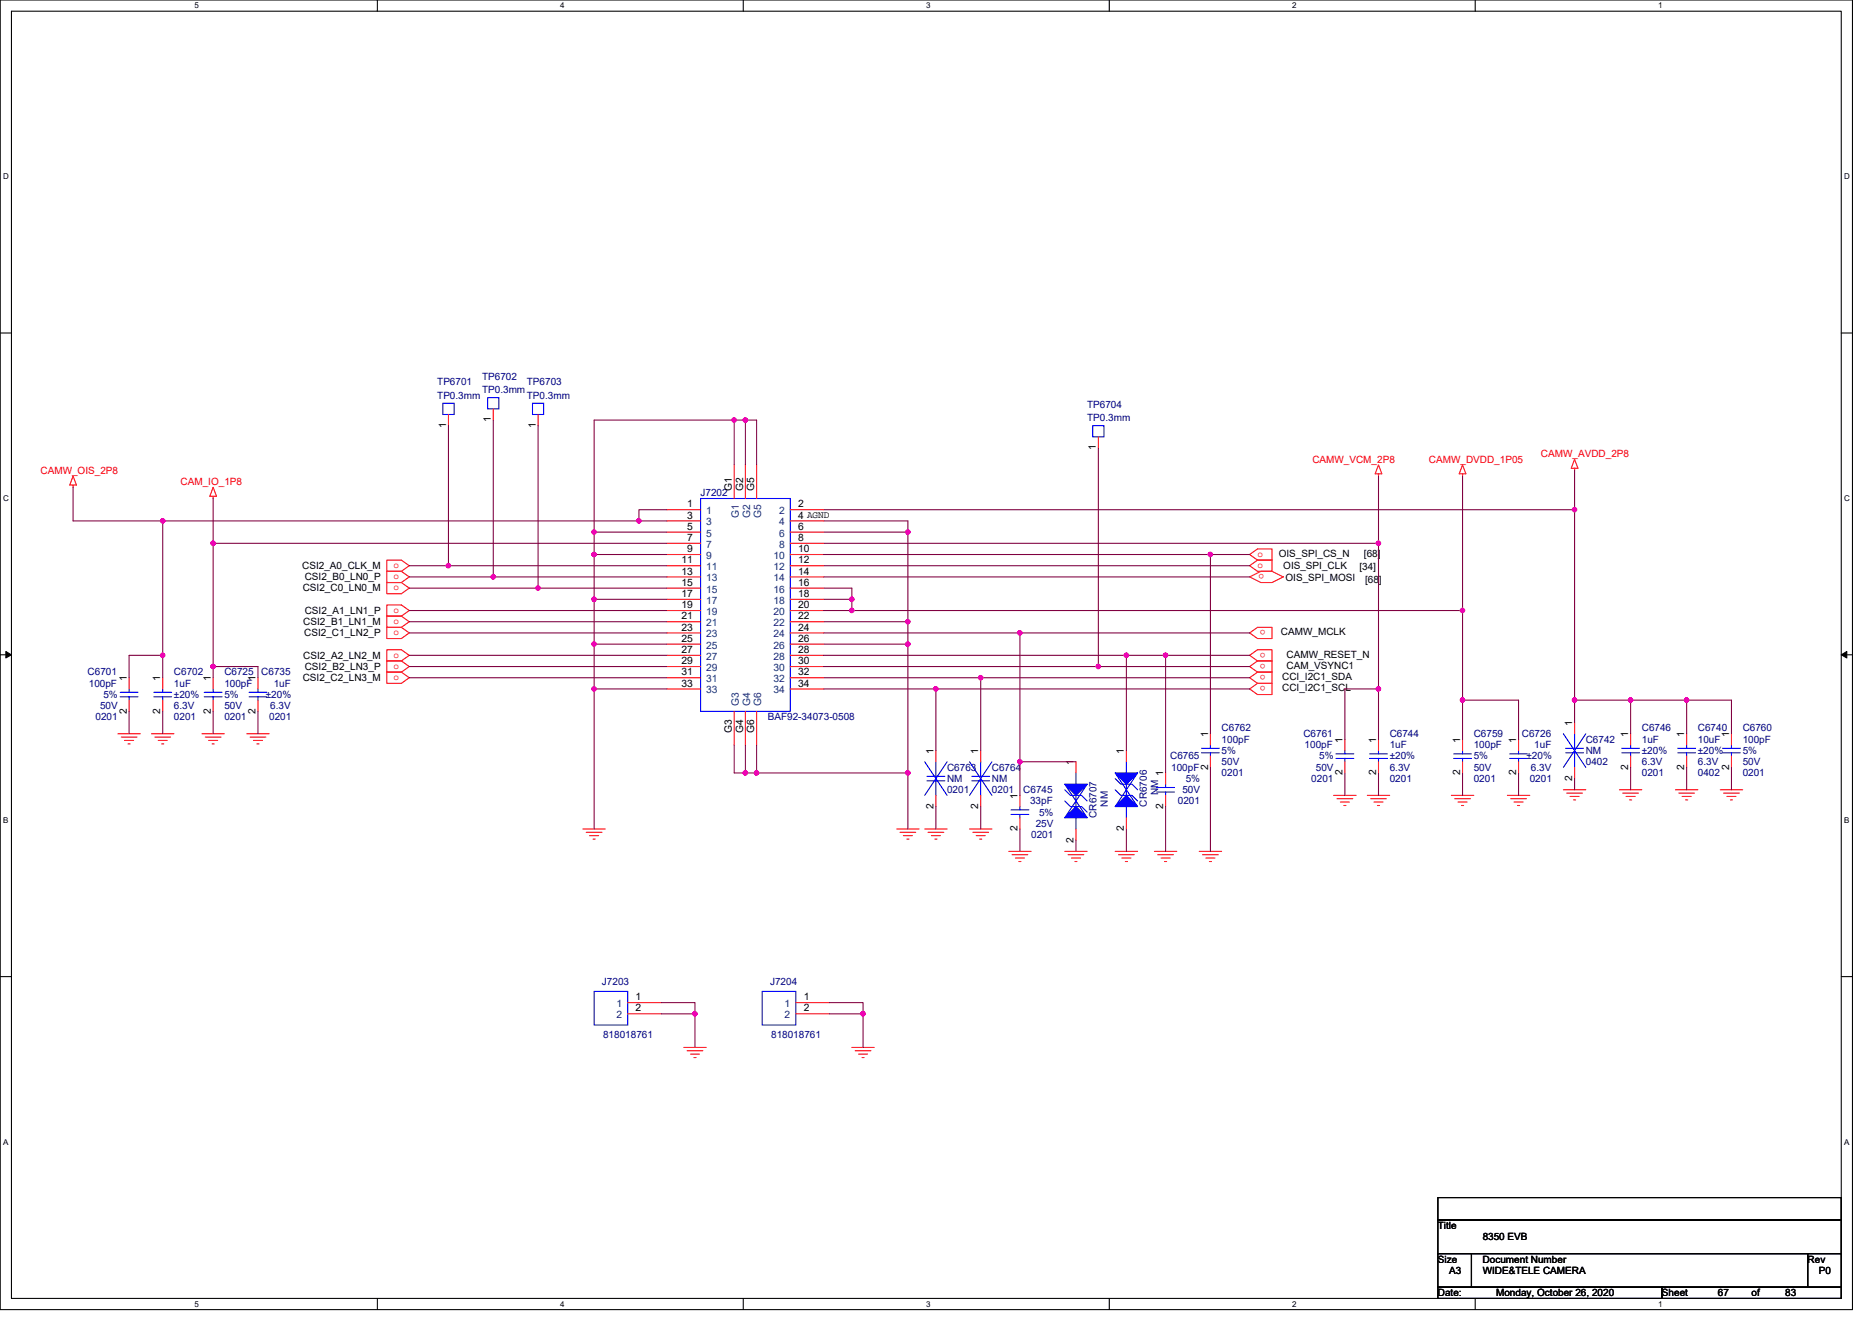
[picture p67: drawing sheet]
<svg xmlns="http://www.w3.org/2000/svg" width="297mm" height="210mm" viewBox="0 0 297 210" stroke-linecap="round" stroke-linejoin="round" font-family="sans-serif">
<defs><g id="words">
<g font-size="1.6" fill="#000080">
<text x="69.4" y="61.2">TP6701</text>
<text x="69.4" y="63.3">TP0.3mm</text>
<text x="76.5" y="60.3">TP6702</text>
<text x="76.5" y="62.4">TP0.3mm</text>
<text x="83.6" y="61.2">TP6703</text>
<text x="83.6" y="63.3">TP0.3mm</text>
<text x="172.5" y="64.7">TP6704</text>
<text x="172.5" y="66.8">TP0.3mm</text>
<text x="111.2" y="78.8">J7202</text>
<text x="13.9" y="107.2">C6701</text>
<text x="27.6" y="107.2">C6702</text>
<text x="35.6" y="107.2">C6725</text>
<text x="41.5" y="107.2">C6735</text>
<text x="14.1" y="109">100pF</text>
<text x="15.9" y="112.5">50V</text>
<text x="16.4" y="110.8">5%</text>
<text x="27.6" y="109">1uF</text>
<text x="27.6" y="112.5">6.3V</text>
<text x="27.6" y="110.8">±20%</text>
<text x="35.6" y="109">100pF</text>
<text x="35.6" y="112.5">50V</text>
<text x="35.6" y="110.8">5%</text>
<text x="42.2" y="110.8">±20%</text>
<text x="42.9" y="112.5">6.3V</text>
<text x="43.4" y="109">1uF</text>
<text x="15.2" y="114.3">0201</text>
<text x="27.6" y="114.3">0201</text>
<text x="35.6" y="114.3">0201</text>
<text x="42.7" y="114.3">0201</text>
<text x="121.8" y="114.3">BAF92-34073-0508</text>
<text x="193.8" y="116.1">C6762</text>
<text x="193.8" y="117.9">100pF</text>
<text x="193.8" y="119.7">5%</text>
<text x="206.8" y="117">C6761</text>
<text x="207" y="118.8">100pF</text>
<text x="220.5" y="117">C6744</text>
<text x="220.5" y="118.8">1uF</text>
<text x="233.8" y="117">C6759</text>
<text x="233.8" y="118.8">100pF</text>
<text x="241.5" y="117">C6726</text>
<text x="243.5" y="118.8">1uF</text>
<text x="251.6" y="117.9">C6742</text>
<text x="251.6" y="119.7">NM</text>
<text x="260.5" y="116.1">C6746</text>
<text x="260.5" y="117.9">1uF</text>
<text x="260.5" y="119.7">±20%</text>
<text x="269.4" y="116.1">C6740</text>
<text x="269.4" y="117.9">10uF</text>
<text x="269.4" y="119.7">±20%</text>
<text x="276.5" y="116.1">C6760</text>
<text x="276.5" y="117.9">100pF</text>
<text x="276.5" y="119.7">5%</text>
<text x="150.3" y="122.3">C6763</text>
<text x="150.3" y="124.1">NM</text>
<text x="150.3" y="125.9">0201</text>
<text x="157.4" y="122.3">C6764</text>
<text x="157.4" y="124.1">NM</text>
<text x="157.4" y="125.9">0201</text>
<text x="162.4" y="125.9">C6745</text>
<text x="185.7" y="120.5">C6765</text>
<text x="185.8" y="122.3">100pF</text>
<text x="187.6" y="125.9">50V</text>
<text x="188.1" y="124.1">5%</text>
<text x="193.8" y="123.2">0201</text>
<text x="193.8" y="121.4">50V</text>
<text x="208.1" y="124.1">0201</text>
<text x="208.8" y="122.3">50V</text>
<text x="209.3" y="120.5">5%</text>
<text x="220.5" y="124.1">0201</text>
<text x="220.5" y="122.3">6.3V</text>
<text x="220.5" y="120.5">±20%</text>
<text x="233.8" y="124.1">0201</text>
<text x="233.8" y="122.3">50V</text>
<text x="233.8" y="120.5">5%</text>
<text x="242.2" y="120.5">±20%</text>
<text x="242.7" y="124.1">0201</text>
<text x="242.9" y="122.3">6.3V</text>
<text x="251.6" y="121.4">0402</text>
<text x="260.5" y="123.2">0201</text>
<text x="260.5" y="121.4">6.3V</text>
<text x="269.4" y="123.2">0402</text>
<text x="269.4" y="121.4">6.3V</text>
<text x="276.5" y="123.2">0201</text>
<text x="276.5" y="121.4">50V</text>
<text x="163.4" y="127.7">33pF</text>
<text x="164.3" y="131.2">25V</text>
<text x="164.9" y="129.4">5%</text>
<text x="174" y="129.8" transform="rotate(-90 174 129.8)">CR6707</text>
<text x="175.8" y="128" transform="rotate(-90 175.8 128)">NM</text>
<text x="182" y="128" transform="rotate(-90 182 128)">CR6706</text>
<text x="183.8" y="126.2" transform="rotate(-90 183.8 126.2)">NM</text>
<text x="186.9" y="127.7">0201</text>
<text x="163.6" y="133">0201</text>
<text x="95.5" y="156.3">J7203</text>
<text x="122.2" y="156.3">J7204</text>
<text x="95.7" y="164.8">818018761</text>
<text x="122.4" y="164.8">818018761</text>
</g>
<g font-size="1.6">
<text x="70.8" y="67.9" transform="rotate(-90 70.8 67.9)">1</text>
<text x="77.9" y="67.1" transform="rotate(-90 77.9 67.1)">1</text>
<text x="85" y="67.9" transform="rotate(-90 85 67.9)">1</text>
<text x="173.9" y="71.5" transform="rotate(-90 173.9 71.5)">1</text>
<text x="116.1" y="77.9" transform="rotate(-90 116.1 77.9)">G1</text>
<text x="117.9" y="77.9" transform="rotate(-90 117.9 77.9)">G2</text>
<text x="119.7" y="77.9" transform="rotate(-90 119.7 77.9)">G5</text>
<text x="109" y="80.5">1</text>
<text x="109" y="82.3">3</text>
<text x="126.6" y="80.5">2</text>
<text x="126.6" y="82.3">4 AGND</text>
<text x="108.1" y="89.4">11</text>
<text x="109" y="84.1">5</text>
<text x="109" y="85.9">7</text>
<text x="109" y="87.6">9</text>
<text x="126.6" y="87.6">10</text>
<text x="126.6" y="89.4">12</text>
<text x="126.6" y="84.1">6</text>
<text x="126.6" y="85.9">8</text>
<text x="202.9" y="88.4">OIS_SPI_CS_N</text>
<text x="216.4" y="88.4">[68]</text>
<text x="48" y="90.3">CSI2_A0_CLK_M</text>
<text x="48" y="93.9">CSI2_C0_LN0_M</text>
<text x="48.4" y="92.1">CSI2_B0_LN0_P</text>
<text x="108.1" y="91.2">13</text>
<text x="108.1" y="93">15</text>
<text x="108.1" y="94.7">17</text>
<text x="126.6" y="91.2">14</text>
<text x="126.6" y="93">16</text>
<text x="126.6" y="94.7">18</text>
<text x="203.6" y="90.3">OIS_SPI_CLK</text>
<text x="204" y="92.3">OIS_SPI_MOSI</text>
<text x="215.7" y="90.5">[34]</text>
<text x="216.6" y="92.5">[68]</text>
<text x="48.1" y="99.2">CSI2_B1_LN1_M</text>
<text x="48.3" y="101">CSI2_C1_LN2_P</text>
<text x="48.4" y="97.4">CSI2_A1_LN1_P</text>
<text x="108.1" y="96.5">19</text>
<text x="108.1" y="98.3">21</text>
<text x="108.1" y="100.1">23</text>
<text x="108.1" y="101.9">25</text>
<text x="126.6" y="96.5">20</text>
<text x="126.6" y="98.3">22</text>
<text x="126.6" y="100.1">24</text>
<text x="126.6" y="101.9">26</text>
<text x="203.3" y="100.8">CAMW_MCLK</text>
<text x="48.1" y="104.5">CSI2_A2_LN2_M</text>
<text x="48.4" y="106.3">CSI2_B2_LN3_P</text>
<text x="108.1" y="103.6">27</text>
<text x="108.1" y="105.4">29</text>
<text x="108.1" y="107.2">31</text>
<text x="126.6" y="103.6">28</text>
<text x="126.6" y="105.4">30</text>
<text x="126.6" y="107.2">32</text>
<text x="203.5" y="107.9">CCI_I2C1_SDA</text>
<text x="204.1" y="104.4">CAMW_RESET_N</text>
<text x="204.1" y="106.2">CAM_VSYNC1</text>
<text x="20.1" y="113.3" transform="rotate(-90 20.1 113.3)">2</text>
<text x="20.1" y="108.1" transform="rotate(-90 20.1 108.1)">1</text>
<text x="25.4" y="113.3" transform="rotate(-90 25.4 113.3)">2</text>
<text x="25.4" y="108.1" transform="rotate(-90 25.4 108.1)">1</text>
<text x="33.4" y="113.3" transform="rotate(-90 33.4 113.3)">2</text>
<text x="33.4" y="108.1" transform="rotate(-90 33.4 108.1)">1</text>
<text x="40.6" y="113.3" transform="rotate(-90 40.6 113.3)">2</text>
<text x="40.6" y="108.1" transform="rotate(-90 40.6 108.1)">1</text>
<text x="48" y="108.1">CSI2_C2_LN3_M</text>
<text x="108.1" y="109">33</text>
<text x="126.6" y="109">34</text>
<text x="203.5" y="109.7">CCI_I2C1_SCL</text>
<text x="116.1" y="116.3" transform="rotate(-90 116.1 116.3)">G3</text>
<text x="117.9" y="116.3" transform="rotate(-90 117.9 116.3)">G4</text>
<text x="119.7" y="116.3" transform="rotate(-90 119.7 116.3)">G6</text>
<text x="148.1" y="119.7" transform="rotate(-90 148.1 119.7)">1</text>
<text x="155.2" y="119.7" transform="rotate(-90 155.2 119.7)">1</text>
<text x="178.3" y="119.7" transform="rotate(-90 178.3 119.7)">1</text>
<text x="191.7" y="117" transform="rotate(-90 191.7 117)">1</text>
<text x="213" y="117.9" transform="rotate(-90 213 117.9)">1</text>
<text x="218.4" y="117.9" transform="rotate(-90 218.4 117.9)">1</text>
<text x="231.7" y="117.9" transform="rotate(-90 231.7 117.9)">1</text>
<text x="240.6" y="117.9" transform="rotate(-90 240.6 117.9)">1</text>
<text x="249.5" y="115.2" transform="rotate(-90 249.5 115.2)">1</text>
<text x="258.4" y="117" transform="rotate(-90 258.4 117)">1</text>
<text x="267.2" y="117" transform="rotate(-90 267.2 117)">1</text>
<text x="274.4" y="117" transform="rotate(-90 274.4 117)">1</text>
<text x="170.3" y="121.4" transform="rotate(-90 170.3 121.4)">1</text>
<text x="184.6" y="123.2" transform="rotate(-90 184.6 123.2)">1</text>
<text x="191.7" y="122.2" transform="rotate(-90 191.7 122.2)">2</text>
<text x="213" y="123.1" transform="rotate(-90 213 123.1)">2</text>
<text x="218.4" y="123.1" transform="rotate(-90 218.4 123.1)">2</text>
<text x="231.7" y="123.1" transform="rotate(-90 231.7 123.1)">2</text>
<text x="240.6" y="123.1" transform="rotate(-90 240.6 123.1)">2</text>
<text x="249.5" y="124" transform="rotate(-90 249.5 124)">2</text>
<text x="258.4" y="122.2" transform="rotate(-90 258.4 122.2)">2</text>
<text x="267.2" y="122.2" transform="rotate(-90 267.2 122.2)">2</text>
<text x="274.4" y="122.2" transform="rotate(-90 274.4 122.2)">2</text>
<text x="148.1" y="128.4" transform="rotate(-90 148.1 128.4)">2</text>
<text x="155.2" y="128.4" transform="rotate(-90 155.2 128.4)">2</text>
<text x="161.5" y="132" transform="rotate(-90 161.5 132)">2</text>
<text x="161.5" y="126.8" transform="rotate(-90 161.5 126.8)">1</text>
<text x="178.3" y="132" transform="rotate(-90 178.3 132)">2</text>
<text x="184.6" y="128.4" transform="rotate(-90 184.6 128.4)">2</text>
<text x="170.3" y="133.7" transform="rotate(-90 170.3 133.7)">2</text>
<text x="100.9" y="158.8">1</text>
<text x="100.9" y="160.5">2</text>
<text x="127.5" y="158.8">1</text>
<text x="127.5" y="160.5">2</text>
<text x="228.1" y="195.1">Title</text>
<text x="235.3" y="196.8">8350 EVB</text>
<text x="228.1" y="200.4">Size</text>
<text x="229.9" y="202.2">A3</text>
<text x="235.3" y="200.4">Document Number</text>
<text x="235.3" y="202.2">WIDE&amp;TELE CAMERA</text>
<text x="286.8" y="200.4">Rev</text>
<text x="288.6" y="202.2">P0</text>
<text x="228.1" y="205.7">Date:</text>
<text x="237.4" y="205.7">Monday, October 26, 2020</text>
<text x="263.7" y="205.7">Sheet</text>
<text x="272.6" y="205.7">67</text>
<text x="277.9" y="205.7">of</text>
<text x="283.3" y="205.7">83</text>
</g>
<g font-size="1.6" fill="#f00">
<text x="6.4" y="75.2">CAMW_OIS_2P8</text>
<text x="28.7" y="77">CAM_IO_1P8</text>
<text x="208.2" y="73.4">CAMW_VCM_2P8</text>
<text x="226.7" y="73.4">CAMW_DVDD_1P05</text>
<text x="244.5" y="72.5">CAMW_AVDD_2P8</text>
<text x="199.5" y="88.4">o</text>
<text x="62.4" y="90.1">o</text>
<text x="62.4" y="91.9">o</text>
<text x="62.4" y="93.7">o</text>
<text x="199.5" y="90.1">o</text>
<text x="200.6" y="91.1" transform="rotate(180 200.6 91.1)">o</text>
<text x="62.4" y="97.3">o</text>
<text x="62.4" y="99">o</text>
<text x="62.4" y="100.8">o</text>
<text x="200.8" y="100" transform="rotate(180 200.8 100)">o</text>
<text x="62.4" y="104.4">o</text>
<text x="62.4" y="106.2">o</text>
<text x="62.4" y="107.9">o</text>
<text x="200.8" y="103.6" transform="rotate(180 200.8 103.6)">o</text>
<text x="200.8" y="105.4" transform="rotate(180 200.8 105.4)">o</text>
<text x="200.8" y="107.1" transform="rotate(180 200.8 107.1)">o</text>
<text x="200.8" y="108.9" transform="rotate(180 200.8 108.9)">o</text>
</g>
<g font-size="1.6" fill="#004080">
<text x="112.1" y="81.6">1</text>
<text x="112.1" y="83.4">3</text>
<text x="117.2" y="82.2" transform="rotate(-90 117.2 82.2)">G1</text>
<text x="119" y="82.2" transform="rotate(-90 119 82.2)">G2</text>
<text x="120.8" y="82.2" transform="rotate(-90 120.8 82.2)">G5</text>
<text x="123.6" y="81.6">2</text>
<text x="123.6" y="83.4">4</text>
<text x="112.1" y="85.2">5</text>
<text x="112.1" y="87">7</text>
<text x="112.1" y="88.7">9</text>
<text x="122.7" y="88.7">10</text>
<text x="123.6" y="85.2">6</text>
<text x="123.6" y="87">8</text>
<text x="112.1" y="90.5">11</text>
<text x="112.1" y="92.3">13</text>
<text x="112.1" y="94.1">15</text>
<text x="112.1" y="95.8">17</text>
<text x="122.7" y="90.5">12</text>
<text x="122.7" y="92.3">14</text>
<text x="122.7" y="94.1">16</text>
<text x="122.7" y="95.8">18</text>
<text x="112.1" y="97.6">19</text>
<text x="112.1" y="99.4">21</text>
<text x="112.1" y="101.2">23</text>
<text x="122.7" y="97.6">20</text>
<text x="122.7" y="99.4">22</text>
<text x="122.7" y="101.2">24</text>
<text x="112.1" y="103">25</text>
<text x="112.1" y="104.7">27</text>
<text x="112.1" y="106.5">29</text>
<text x="122.7" y="103">26</text>
<text x="122.7" y="104.7">28</text>
<text x="122.7" y="106.5">30</text>
<text x="112.1" y="108.3">31</text>
<text x="112.1" y="110.1">33</text>
<text x="117.2" y="112" transform="rotate(-90 117.2 112)">G3</text>
<text x="119" y="112" transform="rotate(-90 119 112)">G4</text>
<text x="120.8" y="112" transform="rotate(-90 120.8 112)">G6</text>
<text x="122.7" y="108.3">32</text>
<text x="122.7" y="110.1">34</text>
<text x="97.8" y="159.9">1</text>
<text x="97.8" y="161.6">2</text>
<text x="124.5" y="159.9">1</text>
<text x="124.5" y="161.6">2</text>
</g>
<g font-size="1.3">
<text x="30.8" y="1.3">5</text>
<text x="88.9" y="1.3">4</text>
<text x="147" y="1.3">3</text>
<text x="205" y="1.3">2</text>
<text x="263.1" y="1.3">1</text>
<text x=".5" y="28.4">D</text>
<text x="292.6" y="28.4">D</text>
<text x=".5" y="79.5">C</text>
<text x="292.6" y="79.5">C</text>
<text x=".5" y="130.6">B</text>
<text x="292.6" y="130.6">B</text>
<text x=".5" y="181.7">A</text>
<text x="292.6" y="181.7">A</text>
<text x="30.8" y="207.4">5</text>
<text x="88.9" y="207.4">4</text>
<text x="147" y="207.4">3</text>
<text x="205" y="207.4">2</text>
<text x="263.1" y="207.4">1</text>
</g>
</g></defs>
<path d="M0 0h293.9v207.9h-293.9zM1.8 1.8h290.4v204.3h-290.4z" fill="none" stroke="#000" stroke-width=".17"/>
<g fill="#fff">
<path d="M30.8 .2h.7v1.4h-.7z"/>
<path d="M30.8 206.3h.7v1.4h-.7z"/>
</g>
<path d="M59.9 0v1.8M59.9 206.1v1.8" fill="none" stroke="#000" stroke-width=".17"/>
<g fill="#fff">
<path d="M88.9 .2h.7v1.4h-.7z"/>
<path d="M88.9 206.3h.7v1.4h-.7z"/>
</g>
<path d="M117.9 0v1.8M117.9 206.1v1.8" fill="none" stroke="#000" stroke-width=".17"/>
<g fill="#fff">
<path d="M147 .2h.7v1.4h-.7z"/>
<path d="M147 206.3h.7v1.4h-.7z"/>
</g>
<path d="M176 0v1.8M176 206.1v1.8" fill="none" stroke="#000" stroke-width=".17"/>
<g fill="#fff">
<path d="M205 .2h.7v1.4h-.7z"/>
<path d="M205 206.3h.7v1.4h-.7z"/>
</g>
<path d="M234.1 0v1.8M234.1 206.1v1.8" fill="none" stroke="#000" stroke-width=".17"/>
<g fill="#fff">
<path d="M263.1 .2h.7v1.4h-.7z"/>
<path d="M263.1 206.3h.7v1.4h-.7z"/>
<path d="M.5 27.3h.9v1.4h-.9z"/>
<path d="M292.6 27.3h.9v1.4h-.9z"/>
<path d="M.5 78.4h.9v1.4h-.9z"/>
<path d="M292.6 78.4h.9v1.4h-.9z"/>
</g>
<path d="M0 52.9h1.8M292.2 52.9h1.7" fill="none" stroke="#000" stroke-width=".17"/>
<g fill="#fff">
<path d="M.5 129.5h.8v1.4h-.8z"/>
<path d="M292.6 129.5h.9v1.4h-.9z"/>
</g>
<path d="M0 103.9h1.8M292.2 103.9h1.7" fill="none" stroke="#000" stroke-width=".17"/>
<path d="M.9 103.4l.9 .5-.9 .5zM292.2 103.9l.8-.5v1z" fill="#000" stroke="#000" stroke-width=".16"/>
<g fill="#fff">
<path d="M.5 180.5h.8v1.4h-.8z"/>
<path d="M292.6 180.5h.9v1.4h-.9z"/>
</g>
<path d="M0 155h1.8M292.2 155h1.7M228.2 190.1h64v3.5h-64zM228.2 193.6h64v5.4h-64zM228.2 199h5.3v5.3h-5.3zM233.5 199h53.3v5.3h-53.3zM286.8 199h5.4v5.3h-5.4zM228.2 204.3h35.5v1.8h-35.5zM263.7 204.3h28.5v1.8h-28.5z" fill="none" stroke="#000" stroke-width=".17"/>
<g fill="none" stroke="#f00" stroke-width=".17">
<path d="M11.6 75.6l.5 1.4h-1zM11.6 77v.3M33.8 77.3l.5 1.5h-1zM33.8 78.8v.3M71.2 65.8v1.8M78.3 64.9v1.8M85.4 65.8v1.8M116.5 73.8v5.3M118.3 73.8v5.3M120.1 73.8v5.3M174.3 69.3v1.8M218.7 73.8l.6 1.4h-1.1z"/>
<path d="M218.7 75.2v.4M232.1 73.8l.5 1.4h-1.1zM232.1 75.2v.4M249.8 72.9l.6 1.4h-1.1zM249.8 74.3v.4M61.4 88.9h2.3l1.2 .9-1.2 .9h-2.3zM61.4 92.5h2.3l1.2 .8-1.2 .9h-2.3zM61.4 96h2.3l1.2 .9-1.2 .9h-2.3zM61.4 99.6h2.3l1.2 .9-1.2 .8h-2.3zM63.7 90.7l1.2 .9-1.2 .9M63.7 97.8l1.2 .9-1.2 .9M63.7 90.7h-2.3v1.8h2.3"/>
<path d="M63.7 97.8h-2.3v1.8h2.3M105.8 80.9h5.4M105.8 82.7h5.4M105.8 84.5h5.4M105.8 86.2h5.4M105.8 88h5.4M105.8 89.8h5.4M105.8 91.6h5.4M105.8 93.3h5.4M105.8 95.1h5.4M105.8 96.9h5.4M105.8 98.7h5.4"/>
<path d="M125.4 80.9h5.3M125.4 82.7h5.3M125.4 84.5h5.3M125.4 86.2h5.3M125.4 88h5.3M125.4 89.8h5.3M125.4 91.6h5.3M125.4 93.3h5.3M125.4 95.1h5.3M125.4 96.9h5.3M125.4 98.7h5.3M198.3 91.6l1.8-.9h1.7l1.8 .9-1.8 .9h-1.7z"/>
<path d="M198.3 89.8l1.2-.9h2.3v1.8h-2.3zM198.3 88l1.2-.9h2.3v1.8h-2.3zM18.7 116.5h3.6M19.2 117h2.5M19.8 117.5h1.4M20.3 118.1h.4M20.5 107.6v1.7M20.5 111.1v1.8M24 116.5h3.6M24.6 117h2.5M25.1 117.5h1.4M25.7 118.1h.3"/>
<path d="M25.8 107.6v1.7M25.8 111.1v1.8M32 116.5h3.6M32.6 117h2.5M33.1 117.5h1.4M33.7 118.1h.3M33.8 107.6v1.7M33.8 111.1v1.8M39.2 116.5h3.5M39.7 117h2.5M40.2 117.5h1.5M40.8 118.1h.3"/>
<path d="M40.9 107.6v1.7M40.9 111.1v1.8M61.4 103.1h2.3l1.2 .9-1.2 .9h-2.3zM61.4 106.7h2.3l1.2 .9-1.2 .9h-2.3zM63.7 104.9l1.2 .9-1.2 .9M63.7 104.9h-2.3v1.8h2.3M105.8 100.5h5.4M105.8 102.2h5.4M105.8 104h5.4M105.8 105.8h5.4M105.8 107.6h5.4M105.8 109.3h5.4"/>
<path d="M116.5 112.9v5.3M118.3 112.9v5.3M120.1 112.9v5.3M125.4 100.5h5.3M125.4 102.2h5.3M125.4 104h5.3M125.4 105.8h5.3M125.4 107.6h5.3M125.4 109.3h5.3M148.5 119.1v1.8M155.6 119.1v1.8M178.7 119.1v1.8"/>
<path d="M192.1 116.5v1.7M198.3 100.5l1.2-.9h2.3v1.7h-2.3zM198.3 104l1.2-.9h2.3v1.8h-2.3zM198.3 109.3l1.2-.8h2.3v1.7h-2.3zM199.5 104.9h2.3v1.8h-2.3M199.5 106.7h2.3v1.8h-2.3M199.5 104.9l-1.2 .9 1.2 .9M199.5 106.7l-1.2 .9 1.2 .9M213.4 117.3v1.8M218.7 117.3v1.8M232.1 117.3v1.8M241 117.3v1.8"/>
<path d="M249.8 114.7v1.8M258.7 116.5v1.7M267.6 116.5v1.7M274.7 116.5v1.7M92.5 131.6h3.6M93 132.1h2.5M93.6 132.6h1.4M94.1 133.2h.3M142.3 131.6h3.5M142.8 132.1h2.5M143.3 132.6h1.5M143.9 133.2h.3"/>
<path d="M146.7 131.6h3.6M147.3 132.1h2.5M147.8 132.6h1.4M148.3 133.2h.4M148.5 126.2v1.8M153.8 131.6h3.6M154.4 132.1h2.5M154.9 132.6h1.4M155.4 133.2h.4M155.6 126.2v1.8M160.1 135.1h3.5M160.6 135.7h2.5"/>
<path d="M161.1 136.2h1.5M161.7 136.7h.3M161.8 126.2v1.8M161.8 129.8v1.8M168.9 135.1h3.6M169.5 135.7h2.5M170 136.2h1.4M170.6 136.7h.3M170.7 120.9v1.8M170.7 131.6v1.7M177 135.1h3.5M177.5 135.7h2.5"/>
<path d="M178 136.2h1.4M178.6 136.7h.3M178.7 129.8v1.8M183.2 135.1h3.5M183.7 135.7h2.5M184.2 136.2h1.5M184.8 136.7h.3M185 122.7v1.8M185 126.2v1.8M190.3 135.1h3.5M190.8 135.7h2.5M191.3 136.2h1.5"/>
<path d="M191.9 136.7h.3M192.1 120v1.8M211.6 126.2h3.6M212.1 126.8h2.5M212.7 127.3h1.4M213.2 127.8h.4M213.4 120.9v1.8M217 126.2h3.5M217.5 126.8h2.5M218 127.3h1.5M218.6 127.8h.3M218.7 120.9v1.8"/>
<path d="M230.3 126.2h3.5M230.8 126.8h2.5M231.3 127.3h1.5M231.9 127.8h.3M232.1 120.9v1.8M239.2 126.2h3.5M239.7 126.8h2.5M240.2 127.3h1.5M240.8 127.8h.3M241 120.9v1.8M248.1 125.3h3.5M248.6 125.9h2.5"/>
<path d="M249.1 126.4h1.5M249.7 127h.3M249.8 121.8v1.8M257 125.3h3.5M257.5 125.9h2.5M258 126.4h1.5M258.6 127h.3M258.7 120v1.8M265.9 125.3h3.5M266.4 125.9h2.5M266.9 126.4h1.4M267.5 127h.3"/>
<path d="M267.6 120v1.8M273 125.3h3.5M273.5 125.9h2.5M274 126.4h1.5M274.6 127h.3M274.7 120v1.8M99.6 159.1h5.3M126.3 159.1h5.3M99.6 160.9h5.3M108.5 166.2h3.6M109 166.8h2.5M109.6 167.3h1.4"/>
<path d="M110.1 167.9h.3M126.3 160.9h5.3M135.2 166.2h3.5M135.7 166.8h2.5M136.2 167.3h1.5M136.8 167.9h.3"/>
</g>
<g fill="#00f" stroke="#00f" stroke-width=".17">
<path d="M177 122.7h3.5l-1.8 1.8z"/>
<path d="M177 128l1.7-1.8 1.8 1.8z"/>
<path d="M168.9 124.5h3.6l-1.8 1.7z"/>
<path d="M168.9 129.8l1.8-1.8 1.8 1.8z"/>
</g>
<g fill="none" stroke="#00f" stroke-width=".17">
<path d="M70.3 64h1.7v1.8h-1.7zM77.4 63.1h1.8v1.8h-1.8zM84.5 64h1.8v1.8h-1.8zM111.2 79.1h14.2v33.8h-14.2zM173.4 67.6h1.8v1.7h-1.8zM19.1 109.9h2.8M19.1 110.6h2.8M20.5 109.3v.6M20.5 110.6v.5M24.4 109.9h2.8M24.4 110.6h2.8M25.8 109.3v.6"/>
<path d="M25.8 110.6v.5M32.4 109.9h2.8M32.4 110.6h2.8M33.8 109.3v.6M33.8 110.6v.5M39.5 109.9h2.9M39.5 110.6h2.9M40.9 109.3v.6M40.9 110.6v.5M190.6 118.8h2.9M190.6 119.5h2.9M192.1 118.2v.6"/>
<path d="M192.1 119.5v.5M212 119.7h2.8M213.4 119.1v.6M217.3 119.7h2.9M218.7 119.1v.6M230.6 119.7h2.9M232.1 119.1v.6M239.5 119.7h2.9M241 119.1v.6M248.1 116.5l3.5 5.3M248.4 118.8h2.9M248.4 119.5h2.9"/>
<path d="M249.8 116.5v2.3M249.8 119.5v2.3M251.6 116.5l-3.5 5.3M257.3 118.8h2.9M257.3 119.5h2.9M258.7 118.2v.6M258.7 119.5v.5M266.2 118.8h2.8M266.2 119.5h2.8M267.6 118.2v.6M267.6 119.5v.5M273.3 118.8h2.9"/>
<path d="M273.3 119.5h2.9M274.7 118.2v.6M274.7 119.5v.5M146.7 120.9l3.6 5.3M147.1 123.2h2.8M147.1 123.9h2.8M148.5 120.9v2.3M148.5 123.9v2.3M150.3 120.9l-3.6 5.3M153.8 120.9l3.6 5.3M154.2 123.2h2.8M154.2 123.9h2.8"/>
<path d="M155.6 120.9v2.3M155.6 123.9v2.3M157.4 120.9l-3.6 5.3M160.4 128.5h2.9M160.4 129.3h2.9M161.8 128v.5M161.8 129.3v.5M168.9 127.1l.9 .9h1.8l.9 .9M168.9 125.3l.9 .9h1.8l.9 .9M168.9 124.5l3.6 5.3M170.7 122.7v1.8M170.7 126.2v1.8"/>
<path d="M170.7 129.8v1.8M172.5 124.5l-3.6 5.3M176.9 123.6l.9 .9h1.8l.9 .8M177 125.3l.8 .9h1.8l.9 .9M177 122.7l3.5 5.3M178.7 120.9v1.8M178.7 124.5v1.7M178.7 128v1.8M180.5 122.7l-3.5 5.3M183.5 125h2.9M183.5 125.7h2.9M185 124.5v.5"/>
<path d="M185 125.7v.5M212 120.4h2.8M213.4 120.4v.5M217.3 120.4h2.9M218.7 120.4v.5M230.6 120.4h2.9M232.1 120.4v.5M239.5 120.4h2.9M241 120.4v.5M94.3 157.4h5.3v5.3h-5.3zM120.9 157.4h5.4v5.3h-5.4z"/>
</g>
<g fill="none" stroke="#800040" stroke-width=".17">
<path d="M11.6 77.3v5.4h14.2M33.8 79.1v7.1M71.2 67.6v22.2M78.3 66.7v24.9M85.4 67.6v25.7M116.5 66.7h-22.2v17.8M116.5 66.7v7.1M116.5 66.7h1.8M118.3 66.7v7.1M118.3 66.7h1.8v7.1M174.3 71.1v34.7M218.7 75.6v10.6"/>
<path d="M232.1 75.6v21.3M249.8 74.7v6.2M25.8 82.7v21.3M25.8 82.7h75.6M33.8 86.2v19.6M33.8 86.2h72M64.9 96.9h40.9M64.9 98.7h40.9M64.9 91.6h13.4M64.9 89.8h6.3M64.9 93.3h20.5M71.2 89.8h34.6"/>
<path d="M78.3 91.6h27.5M85.4 93.3h20.4M94.3 95.1v7.1M94.3 88v7.1M94.3 95.1h11.5M94.3 88h11.5M105.8 80.9h-4.4v1.8h4.4M105.8 84.5h-11.5v3.5M130.7 80.9h119.1M130.7 93.3h4.5v1.8M130.7 95.1h4.5M130.7 89.8h67.6"/>
<path d="M130.7 91.6h67.6M130.7 84.5h13.4M130.7 86.2h88v23.1M130.7 88h61.4M130.7 96.9h4.5M130.7 82.7h13.4v16M130.7 98.7h13.4M135.2 95.1v1.8M135.2 96.9h96.9M144.1 98.7v3.5M192.1 88h6.2M192.1 88v28.5"/>
<path d="M232.1 96.9v14.2M249.8 80.9v30.2M20.5 112.9v3.6M25.8 104h-5.3v3.6M25.8 104v3.6M25.8 112.9v3.6M33.8 105.8h7.1v1.8M33.8 105.8v1.8M33.8 112.9v3.6M40.9 112.9v3.6M64.9 104h40.9M64.9 105.8h40.9"/>
<path d="M64.9 107.6h40.9M64.9 100.5h40.9M94.3 109.3v22.3M94.3 102.2v7.1M94.3 109.3h11.5M94.3 102.2h11.5M116.5 118.2v4.5h1.8M118.3 118.2v4.5M120.1 118.2v4.5M130.7 104h48M130.7 100.5h31.1M130.7 102.2h13.4v20.5"/>
<path d="M130.7 105.8h43.6M130.7 107.6h24.9M130.7 109.3h17.8M161.8 100.5h36.5M161.8 100.5v20.4M174.3 105.8h24M178.7 104h6.3M178.7 104v15.1M185 104v18.7M185 104h13.3M198.3 109.3h-49.8v9.8M198.3 107.6h-42.7v11.5"/>
<path d="M218.7 109.3v8M218.7 109.3h-5.3v8M232.1 111.1v6.2M232.1 111.1h8.9v6.2M249.8 111.1v3.6M249.8 111.1h8.9M258.7 111.1h8.9M258.7 111.1v5.4M267.6 111.1h7.1v5.4M267.6 111.1v5.4M118.3 122.7h1.8M120.1 122.7h24"/>
<path d="M144.1 122.7v8.9M148.5 128v3.6M155.6 128v3.6M161.8 120.9h8.9M161.8 120.9v5.3M161.8 131.6v3.5M170.7 133.4v1.7M178.7 131.6v3.5M185 128v7.1M192.1 121.8v13.3M213.4 122.7v3.5M218.7 122.7v3.5"/>
<path d="M232.1 122.7v3.5M241 122.7v3.5M249.8 123.6v1.7M258.7 121.8v3.5M267.6 121.8v3.5M274.7 121.8v3.5M104.9 159.1h5.4v1.8M131.6 159.1h5.3v1.8M104.9 160.9h5.4v5.3M131.6 160.9h5.3M136.9 160.9v5.3"/>
</g>
<g fill="#f0f" stroke="#f0f" stroke-width=".17">
<circle cx="249.8" cy="80.9" r=".35"/>
<circle cx="249.8" cy="111.1" r=".35"/>
<circle cx="267.6" cy="111.1" r=".35"/>
<circle cx="258.7" cy="111.1" r=".35"/>
<circle cx="78.3" cy="91.6" r=".35"/>
<circle cx="85.4" cy="93.3" r=".35"/>
<circle cx="25.8" cy="104" r=".35"/>
<circle cx="33.8" cy="105.8" r=".35"/>
<circle cx="33.8" cy="86.2" r=".35"/>
<circle cx="94.3" cy="84.4" r=".35"/>
<circle cx="94.3" cy="109.3" r=".35"/>
<circle cx="94.3" cy="102.2" r=".35"/>
<circle cx="94.3" cy="95.1" r=".35"/>
<circle cx="94.3" cy="88" r=".35"/>
<circle cx="144" cy="84.4" r=".35"/>
<circle cx="144" cy="98.7" r=".35"/>
<circle cx="118.3" cy="122.7" r=".35"/>
<circle cx="120" cy="122.7" r=".35"/>
<circle cx="116.5" cy="66.7" r=".35"/>
<circle cx="118.3" cy="66.7" r=".35"/>
<circle cx="71.1" cy="89.8" r=".35"/>
<circle cx="110.3" cy="160.9" r=".35"/>
<circle cx="136.9" cy="160.9" r=".35"/>
<circle cx="25.8" cy="82.7" r=".35"/>
<circle cx="101.4" cy="82.7" r=".35"/>
<circle cx="218.7" cy="86.2" r=".35"/>
<circle cx="218.7" cy="109.3" r=".35"/>
<circle cx="192.1" cy="88" r=".35"/>
<circle cx="135.2" cy="95.1" r=".35"/>
<circle cx="135.2" cy="96.9" r=".35"/>
<circle cx="232.1" cy="96.9" r=".35"/>
<circle cx="232.1" cy="111.1" r=".35"/>
<circle cx="161.8" cy="120.9" r=".35"/>
<circle cx="161.8" cy="100.4" r=".35"/>
<circle cx="144" cy="102.2" r=".35"/>
<circle cx="144" cy="122.7" r=".35"/>
<circle cx="178.7" cy="104" r=".35"/>
<circle cx="155.6" cy="107.6" r=".35"/>
<circle cx="174.3" cy="105.8" r=".35"/>
<circle cx="148.5" cy="109.3" r=".35"/>
<circle cx="184.9" cy="104" r=".35"/>
</g>
<use href="#words"/>
</svg>
